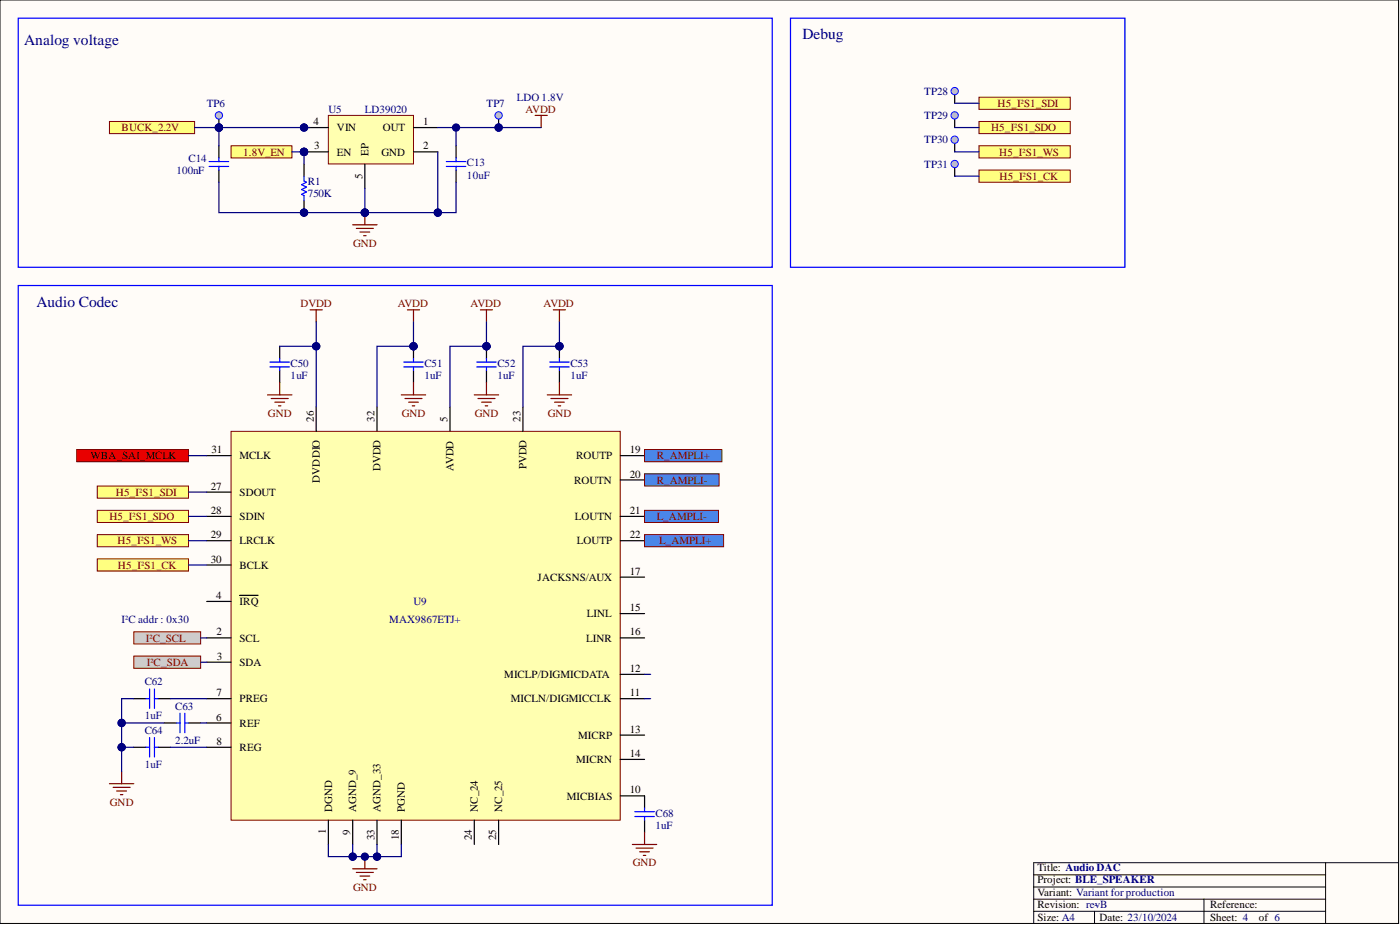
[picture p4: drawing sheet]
<svg xmlns="http://www.w3.org/2000/svg" width="292mm" height="193mm" viewBox="0 0 292 193" stroke-linecap="round" stroke-linejoin="round" font-family="sans-serif">
<defs><g id="words">
<g font-size="3.2" fill="#000080">
<text x="5.1" y="9.5">Analog voltage</text>
<text x="167.5" y="8.2">Debug</text>
<text x="7.6" y="64">Audio Codec</text>
</g>
<g font-size="2.3" fill="#000080">
<text x="43.1" y="22.3">TP6</text>
<text x="68.5" y="23.6">U5</text>
<text x="76.1" y="23.6">LD39020</text>
<text x="101.5" y="22.3">TP7</text>
<text x="107.8" y="21">LDO 1.8V</text>
<text x="192.8" y="19.8">TP28</text>
<text x="192.8" y="24.8">TP29</text>
<text x="192.8" y="29.9">TP30</text>
<text x="39.3" y="33.7">C14</text>
<text x="97.4" y="34.7">C13</text>
<text x="192.8" y="35">TP31</text>
<text x="36.8" y="36.2">100nF</text>
<text x="64.2" y="41.1">750K</text>
<text x="64.2" y="38.5">R1</text>
<text x="97.4" y="37.3">10uF</text>
<text x="60.6" y="76.5">C50</text>
<text x="88.6" y="76.5">C51</text>
<text x="103.8" y="76.5">C52</text>
<text x="119" y="76.5">C53</text>
<text x="60.6" y="79.1">1uF</text>
<text x="88.6" y="79.1">1uF</text>
<text x="103.8" y="79.1">1uF</text>
<text x="119" y="79.1">1uF</text>
<text x="25.4" y="130">I²C addr : 0x30</text>
<text x="81.2" y="130">MAX9867ETJ+</text>
<text x="86.3" y="126.2">U9</text>
<text x="30.2" y="143">C62</text>
<text x="36.5" y="148">C63</text>
<text x="30.2" y="150.1">1uF</text>
<text x="30.2" y="153.1">C64</text>
<text x="36.5" y="155.1">2.2uF</text>
<text x="30.2" y="160.2">1uF</text>
<text x="136.8" y="172.9">1uF</text>
<text x="136.8" y="170.3">C68</text>
<text x="228.4" y="189.4">-</text>
</g>
<g font-size="2.3" fill="#800000">
<text x="109.6" y="23.6">AVDD</text>
<text x="208.2" y="22.3">H5_I²S1_SDI</text>
<text x="25.4" y="27.4">BUCK_2.2V</text>
<text x="206.8" y="27.4">H5_I²S1_SDO</text>
<text x="50.7" y="32.4">1.8V_EN</text>
<text x="208.5" y="32.4">H5_I²S1_WS</text>
<text x="208.6" y="37.5">H5_I²S1_CK</text>
<text x="73.7" y="51.5">GND</text>
<text x="62.7" y="64.1">DVDD</text>
<text x="83" y="64.1">AVDD</text>
<text x="98.2" y="64.1">AVDD</text>
<text x="113.4" y="64.1">AVDD</text>
<text x="55.9" y="86.9">GND</text>
<text x="83.8" y="86.9">GND</text>
<text x="99" y="86.9">GND</text>
<text x="114.3" y="86.9">GND</text>
<text x="137" y="95.8">R_AMPLI+</text>
<text x="137" y="100.9">R_AMPLI-</text>
<text x="24.2" y="103.4">H5_I²S1_SDI</text>
<text x="22.8" y="108.5">H5_I²S1_SDO</text>
<text x="24.5" y="113.6">H5_I²S1_WS</text>
<text x="137" y="108.5">L_AMPLI-</text>
<text x="137.5" y="113.6">L_AMPLI+</text>
<text x="24.6" y="118.6">H5_I²S1_CK</text>
<text x="30.4" y="133.8">I²C_SCL</text>
<text x="30.6" y="138.9">I²C_SDA</text>
<text x="22.9" y="168.1">GND</text>
<text x="73.7" y="185.8">GND</text>
<text x="132" y="180.7">GND</text>
</g>
<g font-size="2.3">
<text x="65.4" y="26.1">4</text>
<text x="70.3" y="27.4">VIN</text>
<text x="79.8" y="27.4">OUT</text>
<text x="88.3" y="26.1">1</text>
<text x="65.5" y="31.2">3</text>
<text x="70.3" y="32.4">EN</text>
<text x="76.9" y="32.4" transform="rotate(-90 76.9 32.4)">EP</text>
<text x="79.6" y="32.4">GND</text>
<text x="88.3" y="31.2">2</text>
<text x="75.6" y="37.3" transform="rotate(-90 75.6 37.3)">5</text>
<text x="65.5" y="88" transform="rotate(-90 65.5 88)">26</text>
<text x="78.2" y="88" transform="rotate(-90 78.2 88)">32</text>
<text x="93.4" y="88" transform="rotate(-90 93.4 88)">5</text>
<text x="108.6" y="88" transform="rotate(-90 108.6 88)">23</text>
<text x="18.9" y="95.8">WBA_SAI_MCLK</text>
<text x="44.2" y="94.5">31</text>
<text x="50" y="95.8">MCLK</text>
<text x="120.2" y="95.8">ROUTP</text>
<text x="131.4" y="94.5">19</text>
<text x="66.7" y="100.7" transform="rotate(-90 66.7 100.7)">DVDDIO</text>
<text x="79.4" y="98.3" transform="rotate(-90 79.4 98.3)">DVDD</text>
<text x="94.6" y="98.3" transform="rotate(-90 94.6 98.3)">AVDD</text>
<text x="109.9" y="97.9" transform="rotate(-90 109.9 97.9)">PVDD</text>
<text x="119.8" y="100.9">ROUTN</text>
<text x="131.4" y="99.6">20</text>
<text x="44" y="107.2">28</text>
<text x="44" y="102.2">27</text>
<text x="50" y="103.4">SDOUT</text>
<text x="131.4" y="107.2">21</text>
<text x="44" y="112.3">29</text>
<text x="50" y="113.6">LRCLK</text>
<text x="50" y="108.5">SDIN</text>
<text x="119.9" y="108.5">LOUTN</text>
<text x="120.4" y="113.6">LOUTP</text>
<text x="131.4" y="112.3">22</text>
<text x="44" y="117.4">30</text>
<text x="50" y="118.6">BCLK</text>
<text x="131.4" y="119.9">17</text>
<text x="45.1" y="125">4</text>
<text x="112.2" y="121.2">JACKSNS/AUX</text>
<text x="50" y="126.2">IRQ</text>
<text x="122.5" y="128.8">LINL</text>
<text x="131.4" y="127.5">15</text>
<text x="45.2" y="132.6">2</text>
<text x="45.3" y="137.6">3</text>
<text x="50" y="133.8">SCL</text>
<text x="122.3" y="133.8">LINR</text>
<text x="131.4" y="132.6">16</text>
<text x="50" y="138.9">SDA</text>
<text x="105.2" y="141.4">MICLP/DIGMICDATA</text>
<text x="131.4" y="140.2">12</text>
<text x="45.2" y="145.2">7</text>
<text x="50" y="146.5">PREG</text>
<text x="106.6" y="146.5">MICLN/DIGMICCLK</text>
<text x="131.4" y="145.2">11</text>
<text x="45.1" y="150.3">6</text>
<text x="45.2" y="155.4">8</text>
<text x="50" y="151.6">REF</text>
<text x="120.6" y="154.1">MICRP</text>
<text x="131.4" y="152.8">13</text>
<text x="50" y="156.7">REG</text>
<text x="120.2" y="159.2">MICRN</text>
<text x="131.4" y="157.9">14</text>
<text x="118.2" y="166.8">MICBIAS</text>
<text x="131.4" y="165.5">10</text>
<text x="68" y="174" transform="rotate(-90 68 174)">1</text>
<text x="69.3" y="169.3" transform="rotate(-90 69.3 169.3)">DGND</text>
<text x="74.3" y="169.3" transform="rotate(-90 74.3 169.3)">AGND_9</text>
<text x="79.4" y="169.3" transform="rotate(-90 79.4 169.3)">AGND_33</text>
<text x="84.5" y="169.3" transform="rotate(-90 84.5 169.3)">PGND</text>
<text x="99.7" y="169.3" transform="rotate(-90 99.7 169.3)">NC_24</text>
<text x="104.8" y="169.3" transform="rotate(-90 104.8 169.3)">NC_25</text>
<text x="73.1" y="174.1" transform="rotate(-90 73.1 174.1)">9</text>
<text x="78.2" y="175.2" transform="rotate(-90 78.2 175.2)">33</text>
<text x="83.2" y="175.3" transform="rotate(-90 83.2 175.3)">18</text>
<text x="98.5" y="175.3" transform="rotate(-90 98.5 175.3)">24</text>
<text x="103.5" y="175.2" transform="rotate(-90 103.5 175.2)">25</text>
<text x="216.4" y="181.7">Title: Audio DAC</text>
<text x="216.4" y="184.3">Project: BLE_SPEAKER</text>
<text x="216.4" y="189.4">Revision: revB</text>
<text x="216.4" y="186.8">Variant: Variant for production</text>
<text x="252.5" y="189.4">Reference:</text>
<text x="216.4" y="192.1">Size: A4</text>
<text x="229.4" y="192.1">Date: 23/10/2024</text>
<text x="252.5" y="192.1">Sheet: 4</text>
<text x="262.6" y="192.1">of 6</text>
</g>
</g></defs>
<path d="M0 0h291.8v192.6h-291.8z" fill-rule="evenodd" fill="#fffcf8"/>
<path d="M0 0h291.8v192.6h-291.8z" fill="none" stroke="#000" stroke-width=".21"/>
<path d="M0 0h291.8v192.6h-291.8z" fill-rule="evenodd" fill="#fffcf8"/>
<path d="M0 0h291.8v192.6h-291.8zM276.6 180v12.6M291.8 180h-76.1v12.6M215.7 182.5h60.9M215.7 185h60.9M215.7 190.1h60.9M215.7 187.6h60.9M228.4 190.1v2.5M251.2 187.6v5" fill="none" stroke="#000" stroke-width=".21"/>
<path d="M48.2 90h81.2v81.1h-81.2z" fill-rule="evenodd" fill="#ffffb0"/>
<path d="M48.2 90h81.2v81.1h-81.2z" fill="none" stroke="#800000" stroke-width=".21"/>
<g fill="none" stroke="#000" stroke-width=".25">
<path d="M58.4 72.2v2.6M58.4 77.3v2.5M43.1 95.1h5.1M66 84.9v5.1M78.7 84.9v5.1M93.9 84.9v5.1M109.1 84.9v5.1M129.4 95.1h5.1M43.1 112.8h5.1M43.1 107.7h5.1M43.1 117.9h5.1M43.1 102.7h5.1"/>
<path d="M129.4 112.8h5.1M129.4 107.7h5.1M129.4 100.1h5.1M43.1 133.1h5.1M43.1 138.1h5.1M43.1 125.5h5.1M50 124.2h3.8M129.4 133.1h5.1M129.4 128h5.1M129.4 120.4h5.1M43.1 145.8h5.1M43.1 155.9h5.1"/>
<path d="M43.1 150.8h5.1M129.4 145.8h5.1M129.4 140.7h5.1M129.4 153.4h5.1M129.4 158.4h5.1M68.5 171.1v5.1M73.6 171.1v5.1M78.7 171.1v5.1M83.7 171.1v5.1M99 171.1v5.1M104 171.1v5.1M129.4 166h5.1"/>
</g>
<path d="M56.3 76.5h4.1M56.3 75.5h4.1M58.4 74.8v.7M58.4 76.5v.8" fill="none" stroke="#00f" stroke-width=".25"/>
<circle cx="86.3" cy="72.2" r=".76" fill="#000080"/>
<circle cx="86.3" cy="72.2" r=".76" fill="none" stroke="#000080" stroke-width=".21"/>
<path d="M86.3 72.2v2.6" fill="none" stroke="#000" stroke-width=".25"/>
<circle cx="86.3" cy="72.2" r=".76" fill="#000080"/>
<circle cx="86.3" cy="72.2" r=".76" fill="none" stroke="#000080" stroke-width=".21"/>
<path d="M86.3 77.3v2.5" fill="none" stroke="#000" stroke-width=".25"/>
<path d="M84.2 76.5h4.1M84.2 75.5h4.1M86.3 74.8v.7M86.3 76.5v.8" fill="none" stroke="#00f" stroke-width=".25"/>
<circle cx="101.5" cy="72.2" r=".76" fill="#000080"/>
<circle cx="101.5" cy="72.2" r=".76" fill="none" stroke="#000080" stroke-width=".21"/>
<path d="M101.5 72.2v2.6" fill="none" stroke="#000" stroke-width=".25"/>
<circle cx="101.5" cy="72.2" r=".76" fill="#000080"/>
<circle cx="101.5" cy="72.2" r=".76" fill="none" stroke="#000080" stroke-width=".21"/>
<path d="M101.5 77.3v2.5" fill="none" stroke="#000" stroke-width=".25"/>
<path d="M99.5 76.5h4M99.5 75.5h4M101.5 74.8v.7M101.5 76.5v.8" fill="none" stroke="#00f" stroke-width=".25"/>
<circle cx="116.7" cy="72.2" r=".76" fill="#000080"/>
<circle cx="116.7" cy="72.2" r=".76" fill="none" stroke="#000080" stroke-width=".21"/>
<path d="M116.7 72.2v2.6" fill="none" stroke="#000" stroke-width=".25"/>
<circle cx="116.7" cy="72.2" r=".76" fill="#000080"/>
<circle cx="116.7" cy="72.2" r=".76" fill="none" stroke="#000080" stroke-width=".21"/>
<path d="M116.7 77.3v2.5" fill="none" stroke="#000" stroke-width=".25"/>
<path d="M114.7 76.5h4M114.7 75.5h4M116.7 74.8v.7M116.7 76.5v.8" fill="none" stroke="#00f" stroke-width=".25"/>
<g fill="none" stroke="#800000" stroke-width=".25">
<path d="M58.4 79.8v2.6M86.3 79.8v2.6M101.5 79.8v2.6M116.7 79.8v2.6M55.8 82.4h5.1M56.6 83.1h3.5M57.3 83.9h2.1M58.1 84.7h.5M83.7 82.4h5.1M84.5 83.1h3.5M85.3 83.9h2M86 84.7h.5"/>
<path d="M99 82.4h5M99.7 83.1h3.6M100.5 83.9h2M101.2 84.7h.5M114.2 82.4h5.1M114.9 83.1h3.6M115.7 83.9h2M116.5 84.7h.5M76.1 178.7v2.5M73.6 181.2h5.1M74.3 182h3.6M75.1 182.8h2"/>
<path d="M75.9 183.5h.5"/>
</g>
<circle cx="76.1" cy="178.7" r=".76" fill="#000080"/>
<circle cx="76.1" cy="178.7" r=".76" fill="none" stroke="#000080" stroke-width=".21"/>
<path d="M3.8 59.6h157.3v129.2h-157.3zM30.4 145.8h.8M31.2 143.7v4.1M32.2 143.7v4.1M32.2 145.8h.8M132.5 170.3h4M132.5 169.3h4M134.5 168.6v.7M134.5 170.3v.8" fill="none" stroke="#00f" stroke-width=".25"/>
<path d="M27.9 145.8h2.5M33 145.8h2.5M134.5 166v2.6M134.5 171.1v2.5" fill="none" stroke="#000" stroke-width=".25"/>
<g fill="none" stroke="#800000" stroke-width=".25">
<path d="M64.7 64.6h2.5M66 64.6v2.6M85 64.6h2.5M86.3 64.6v2.6M100.2 64.6h2.6M101.5 64.6v2.6M115.5 64.6h2.5M116.7 64.6v2.6M22.8 163.5h5.1M23.6 164.3h3.6M24.4 165h2M25.1 165.8h.5"/>
<path d="M25.4 161v2.5M131.9 176.2h5.1M132.7 176.9h3.6M133.5 177.7h2M134.2 178.5h.5M134.5 173.6v2.6"/>
</g>
<path d="M27.9 131.8h14v2.5h-14z" fill-rule="evenodd" fill="#ccc"/>
<path d="M27.9 131.8h14v2.5h-14z" fill="none" stroke="#800000" stroke-width=".21"/>
<path d="M27.9 136.9h14v2.5h-14z" fill-rule="evenodd" fill="#ccc"/>
<path d="M27.9 136.9h14v2.5h-14z" fill="none" stroke="#800000" stroke-width=".21"/>
<path d="M134.5 106.5h15.4v2.5h-15.4z" fill-rule="evenodd" fill="#4a86e8"/>
<path d="M134.5 106.5h15.4v2.5h-15.4z" fill="none" stroke="#800000" stroke-width=".21"/>
<path d="M134.5 111.5h16.5v2.6h-16.5z" fill-rule="evenodd" fill="#4a86e8"/>
<path d="M134.5 111.5h16.5v2.6h-16.5z" fill="none" stroke="#800000" stroke-width=".21"/>
<path d="M20.3 116.6h19v2.5h-19z" fill-rule="evenodd" fill="#ffff80"/>
<path d="M20.3 116.6h19v2.5h-19z" fill="none" stroke="#800000" stroke-width=".21"/>
<path d="M20.3 106.5h19v2.5h-19z" fill-rule="evenodd" fill="#ffff80"/>
<path d="M20.3 106.5h19v2.5h-19z" fill="none" stroke="#800000" stroke-width=".21"/>
<path d="M20.3 101.4h19v2.5h-19z" fill-rule="evenodd" fill="#ffff80"/>
<path d="M20.3 101.4h19v2.5h-19z" fill="none" stroke="#800000" stroke-width=".21"/>
<path d="M20.3 111.5h19v2.6h-19z" fill-rule="evenodd" fill="#ffff80"/>
<path d="M20.3 111.5h19v2.6h-19z" fill="none" stroke="#800000" stroke-width=".21"/>
<path d="M199.2 19v2.5" fill="none" stroke="#000" stroke-width=".25"/>
<circle cx="199.2" cy="19" r=".76" fill="#c0c0c0"/>
<circle cx="199.2" cy="19" r=".76" fill="none" stroke="#00f" stroke-width=".21"/>
<path d="M199.2 24.1v2.5" fill="none" stroke="#000" stroke-width=".25"/>
<circle cx="199.2" cy="24.1" r=".76" fill="#c0c0c0"/>
<circle cx="199.2" cy="24.1" r=".76" fill="none" stroke="#00f" stroke-width=".21"/>
<path d="M199.2 29.1v2.6" fill="none" stroke="#000" stroke-width=".25"/>
<circle cx="199.2" cy="29.1" r=".76" fill="#c0c0c0"/>
<circle cx="199.2" cy="29.1" r=".76" fill="none" stroke="#00f" stroke-width=".21"/>
<path d="M199.2 34.2v2.5" fill="none" stroke="#000" stroke-width=".25"/>
<circle cx="199.2" cy="34.2" r=".76" fill="#c0c0c0"/>
<circle cx="199.2" cy="34.2" r=".76" fill="none" stroke="#00f" stroke-width=".21"/>
<path d="M27.9 155.9h2.5M33 155.9h2.5M34.3 150.8h2.5M39.3 150.8h2.6" fill="none" stroke="#000" stroke-width=".25"/>
<path d="M30.4 155.9h.8M31.2 153.9v4M32.2 153.9v4M32.2 155.9h.8M36.8 150.8h.8M37.6 148.8v4M38.6 148.8v4M38.6 150.8h.7" fill="none" stroke="#00f" stroke-width=".25"/>
<path d="M16 93.8h23.3v2.5h-23.3z" fill-rule="evenodd" fill="#f00"/>
<path d="M16 93.8h23.3v2.5h-23.3z" fill="none" stroke="#800000" stroke-width=".21"/>
<path d="M22.8 25.3h17.8v2.6h-17.8z" fill-rule="evenodd" fill="#ffff80"/>
<path d="M22.8 25.3h17.8v2.6h-17.8z" fill="none" stroke="#800000" stroke-width=".21"/>
<path d="M111.6 24.1h2.6M112.9 24.1v2.5M73.6 46.9h5.1M74.3 47.6h3.6M75.1 48.4h2M75.9 49.2h.5M76.1 44.4v2.5" fill="none" stroke="#800000" stroke-width=".25"/>
<path d="M45.7 30.4v2.5M45.7 35.5v2.5" fill="none" stroke="#000" stroke-width=".25"/>
<path d="M43.6 34.7h4.1M43.6 33.7h4.1M45.7 32.9v.8M45.7 34.7v.8" fill="none" stroke="#00f" stroke-width=".25"/>
<circle cx="76.1" cy="44.4" r=".76" fill="#000080"/>
<circle cx="76.1" cy="44.4" r=".76" fill="none" stroke="#000080" stroke-width=".21"/>
<path d="M95.2 30.4v2.5M95.2 35.5v2.5" fill="none" stroke="#000" stroke-width=".25"/>
<path d="M93.1 34.7h4.1M93.1 33.7h4.1M95.2 32.9v.8M95.2 34.7v.8" fill="none" stroke="#00f" stroke-width=".25"/>
<circle cx="104" cy="26.6" r=".76" fill="#000080"/>
<circle cx="104" cy="26.6" r=".76" fill="none" stroke="#000080" stroke-width=".21"/>
<path d="M104 24.1v2.5" fill="none" stroke="#000" stroke-width=".25"/>
<circle cx="104" cy="26.6" r=".76" fill="#000080"/>
<circle cx="104" cy="26.6" r=".76" fill="none" stroke="#000080" stroke-width=".21"/>
<circle cx="104" cy="24.1" r=".76" fill="#c0c0c0"/>
<circle cx="104" cy="24.1" r=".76" fill="none" stroke="#00f" stroke-width=".21"/>
<circle cx="45.7" cy="26.6" r=".76" fill="#000080"/>
<circle cx="45.7" cy="26.6" r=".76" fill="none" stroke="#000080" stroke-width=".21"/>
<path d="M45.7 24.1v2.5" fill="none" stroke="#000" stroke-width=".25"/>
<circle cx="45.7" cy="26.6" r=".76" fill="#000080"/>
<circle cx="45.7" cy="26.6" r=".76" fill="none" stroke="#000080" stroke-width=".21"/>
<circle cx="45.7" cy="24.1" r=".76" fill="#c0c0c0"/>
<circle cx="45.7" cy="24.1" r=".76" fill="none" stroke="#00f" stroke-width=".21"/>
<circle cx="63.4" cy="26.6" r=".76" fill="#000080"/>
<circle cx="63.4" cy="26.6" r=".76" fill="none" stroke="#000080" stroke-width=".21"/>
<circle cx="63.4" cy="31.7" r=".76" fill="#000080"/>
<circle cx="63.4" cy="31.7" r=".76" fill="none" stroke="#000080" stroke-width=".21"/>
<path d="M68.5 24.1h17.8v10.1h-17.8z" fill-rule="evenodd" fill="#ffffb0"/>
<path d="M68.5 24.1h17.8v10.1h-17.8z" fill="none" stroke="#800000" stroke-width=".21"/>
<path d="M63.4 26.6h5.1" fill="none" stroke="#000" stroke-width=".25"/>
<circle cx="63.4" cy="26.6" r=".76" fill="#000080"/>
<circle cx="63.4" cy="26.6" r=".76" fill="none" stroke="#000080" stroke-width=".21"/>
<path d="M63.4 31.7h5.1" fill="none" stroke="#000" stroke-width=".25"/>
<circle cx="63.4" cy="31.7" r=".76" fill="#000080"/>
<circle cx="63.4" cy="31.7" r=".76" fill="none" stroke="#000080" stroke-width=".21"/>
<path d="M76.1 34.2v5.1M86.3 26.6h5M86.3 31.7h5" fill="none" stroke="#000" stroke-width=".25"/>
<path d="M48.2 30.4h12.7v2.5h-12.7z" fill-rule="evenodd" fill="#ffff80"/>
<path d="M48.2 30.4h12.7v2.5h-12.7z" fill="none" stroke="#800000" stroke-width=".21"/>
<circle cx="63.4" cy="44.4" r=".76" fill="#000080"/>
<circle cx="63.4" cy="44.4" r=".76" fill="none" stroke="#000080" stroke-width=".21"/>
<path d="M63.4 34.2v2.5M63.4 41.8v2.6" fill="none" stroke="#000" stroke-width=".25"/>
<circle cx="63.4" cy="44.4" r=".76" fill="#000080"/>
<circle cx="63.4" cy="44.4" r=".76" fill="none" stroke="#000080" stroke-width=".21"/>
<path d="M63.4 36.7v1.1l.5 .2-1 .5 1 .5-1 .5 1 .5-1 .6 .5 .2v1" fill="none" stroke="#00f" stroke-width=".25"/>
<path d="M134.5 98.9h15.5v2.5h-15.5z" fill-rule="evenodd" fill="#4a86e8"/>
<path d="M134.5 98.9h15.5v2.5h-15.5z" fill="none" stroke="#800000" stroke-width=".21"/>
<path d="M134.5 93.8h16.1v2.5h-16.1z" fill-rule="evenodd" fill="#4a86e8"/>
<path d="M134.5 93.8h16.1v2.5h-16.1z" fill="none" stroke="#800000" stroke-width=".21"/>
<path d="M204.3 35.5h19v2.5h-19z" fill-rule="evenodd" fill="#ffff80"/>
<path d="M204.3 35.5h19v2.5h-19z" fill="none" stroke="#800000" stroke-width=".21"/>
<path d="M204.3 25.3h19v2.6h-19z" fill-rule="evenodd" fill="#ffff80"/>
<path d="M204.3 25.3h19v2.6h-19z" fill="none" stroke="#800000" stroke-width=".21"/>
<path d="M204.3 20.3h19v2.5h-19z" fill-rule="evenodd" fill="#ffff80"/>
<path d="M204.3 20.3h19v2.5h-19z" fill="none" stroke="#800000" stroke-width=".21"/>
<path d="M204.3 30.4h19v2.5h-19z" fill-rule="evenodd" fill="#ffff80"/>
<path d="M204.3 30.4h19v2.5h-19z" fill="none" stroke="#800000" stroke-width=".21"/>
<path d="M58.4 72.2h7.6v12.7M39.3 102.7h3.8" fill="none" stroke="#000080" stroke-width=".25"/>
<circle cx="66" cy="72.2" r=".76" fill="#000080"/>
<circle cx="66" cy="72.2" r=".76" fill="none" stroke="#000080" stroke-width=".21"/>
<path d="M66 67.2v5" fill="none" stroke="#000080" stroke-width=".25"/>
<circle cx="66" cy="72.2" r=".76" fill="#000080"/>
<circle cx="66" cy="72.2" r=".76" fill="none" stroke="#000080" stroke-width=".21"/>
<path d="M78.7 176.2v2.5" fill="none" stroke="#000080" stroke-width=".25"/>
<circle cx="78.7" cy="178.7" r=".76" fill="#000080"/>
<circle cx="78.7" cy="178.7" r=".76" fill="none" stroke="#000080" stroke-width=".21"/>
<path d="M73.6 176.2v2.5" fill="none" stroke="#000080" stroke-width=".25"/>
<circle cx="73.6" cy="178.7" r=".76" fill="#000080"/>
<circle cx="73.6" cy="178.7" r=".76" fill="none" stroke="#000080" stroke-width=".21"/>
<path d="M41.9 138.1h1.2M41.9 133.1h1.2M27.9 155.9h-2.5v5.1M35.5 145.8h7.6M35.5 155.9h7.6M41.9 150.8h1.2M134.5 140.7h1.3M134.5 145.8h1.3" fill="none" stroke="#000080" stroke-width=".25"/>
<circle cx="25.4" cy="155.9" r=".76" fill="#000080"/>
<circle cx="25.4" cy="155.9" r=".76" fill="none" stroke="#000080" stroke-width=".21"/>
<path d="M25.4 150.8h8.9" fill="none" stroke="#000080" stroke-width=".25"/>
<circle cx="25.4" cy="150.8" r=".76" fill="#000080"/>
<circle cx="25.4" cy="150.8" r=".76" fill="none" stroke="#000080" stroke-width=".21"/>
<path d="M86.3 67.2v5h-7.6v12.7M39.3 107.7h3.8M39.3 112.8h3.8M39.3 117.9h3.8" fill="none" stroke="#000080" stroke-width=".25"/>
<circle cx="86.3" cy="72.2" r=".76" fill="#000080"/>
<circle cx="86.3" cy="72.2" r=".76" fill="none" stroke="#000080" stroke-width=".21"/>
<path d="M101.5 67.2v5h-7.6v12.7" fill="none" stroke="#000080" stroke-width=".25"/>
<circle cx="101.5" cy="72.2" r=".76" fill="#000080"/>
<circle cx="101.5" cy="72.2" r=".76" fill="none" stroke="#000080" stroke-width=".21"/>
<path d="M116.7 67.2v5h-7.6v12.7" fill="none" stroke="#000080" stroke-width=".25"/>
<circle cx="116.7" cy="72.2" r=".76" fill="#000080"/>
<circle cx="116.7" cy="72.2" r=".76" fill="none" stroke="#000080" stroke-width=".21"/>
<path d="M27.9 145.8h-2.5v10.1" fill="none" stroke="#000080" stroke-width=".25"/>
<circle cx="25.4" cy="155.9" r=".76" fill="#000080"/>
<circle cx="25.4" cy="155.9" r=".76" fill="none" stroke="#000080" stroke-width=".21"/>
<circle cx="25.4" cy="150.8" r=".76" fill="#000080"/>
<circle cx="25.4" cy="150.8" r=".76" fill="none" stroke="#000080" stroke-width=".21"/>
<path d="M68.5 176.2v2.5h15.2v-2.5" fill="none" stroke="#000080" stroke-width=".25"/>
<circle cx="73.6" cy="178.7" r=".76" fill="#000080"/>
<circle cx="73.6" cy="178.7" r=".76" fill="none" stroke="#000080" stroke-width=".21"/>
<circle cx="78.7" cy="178.7" r=".76" fill="#000080"/>
<circle cx="78.7" cy="178.7" r=".76" fill="none" stroke="#000080" stroke-width=".21"/>
<path d="M45.7 38v6.4h30.4" fill="none" stroke="#000080" stroke-width=".25"/>
<circle cx="76.1" cy="44.4" r=".76" fill="#000080"/>
<circle cx="76.1" cy="44.4" r=".76" fill="none" stroke="#000080" stroke-width=".21"/>
<path d="M91.3 31.7v12.7" fill="none" stroke="#000080" stroke-width=".25"/>
<circle cx="91.3" cy="44.4" r=".76" fill="#000080"/>
<circle cx="91.3" cy="44.4" r=".76" fill="none" stroke="#000080" stroke-width=".21"/>
<path d="M76.1 39.3v5.1" fill="none" stroke="#000080" stroke-width=".25"/>
<circle cx="76.1" cy="44.4" r=".76" fill="#000080"/>
<circle cx="76.1" cy="44.4" r=".76" fill="none" stroke="#000080" stroke-width=".21"/>
<path d="M63.4 31.7v2.5" fill="none" stroke="#000080" stroke-width=".25"/>
<circle cx="63.4" cy="31.7" r=".76" fill="#000080"/>
<circle cx="63.4" cy="31.7" r=".76" fill="none" stroke="#000080" stroke-width=".21"/>
<path d="M60.9 31.7h2.5" fill="none" stroke="#000080" stroke-width=".25"/>
<circle cx="63.4" cy="31.7" r=".76" fill="#000080"/>
<circle cx="63.4" cy="31.7" r=".76" fill="none" stroke="#000080" stroke-width=".21"/>
<path d="M45.7 26.6v3.8" fill="none" stroke="#000080" stroke-width=".25"/>
<circle cx="45.7" cy="26.6" r=".76" fill="#000080"/>
<circle cx="45.7" cy="26.6" r=".76" fill="none" stroke="#000080" stroke-width=".21"/>
<path d="M40.6 26.6h24.1" fill="none" stroke="#000080" stroke-width=".25"/>
<circle cx="45.7" cy="26.6" r=".76" fill="#000080"/>
<circle cx="45.7" cy="26.6" r=".76" fill="none" stroke="#000080" stroke-width=".21"/>
<path d="M95.2 38v6.4h-19.1" fill="none" stroke="#000080" stroke-width=".25"/>
<circle cx="91.3" cy="44.4" r=".76" fill="#000080"/>
<circle cx="91.3" cy="44.4" r=".76" fill="none" stroke="#000080" stroke-width=".21"/>
<circle cx="76.1" cy="44.4" r=".76" fill="#000080"/>
<circle cx="76.1" cy="44.4" r=".76" fill="none" stroke="#000080" stroke-width=".21"/>
<path d="M95.2 26.6v3.8M199.2 21.5h5.1M199.2 26.6h5.1M199.2 31.7h5.1M199.2 36.7h5.1M39.3 95.1h3.8" fill="none" stroke="#000080" stroke-width=".25"/>
<circle cx="95.2" cy="26.6" r=".76" fill="#000080"/>
<circle cx="95.2" cy="26.6" r=".76" fill="none" stroke="#000080" stroke-width=".21"/>
<path d="M91.3 26.6h21.6" fill="none" stroke="#000080" stroke-width=".25"/>
<path d="M3.8 3.8h157.3v52h-157.3zM164.9 3.8h69.8v52h-69.8z" fill="none" stroke="#00f" stroke-width=".25"/>
<use href="#words"/>
</svg>
